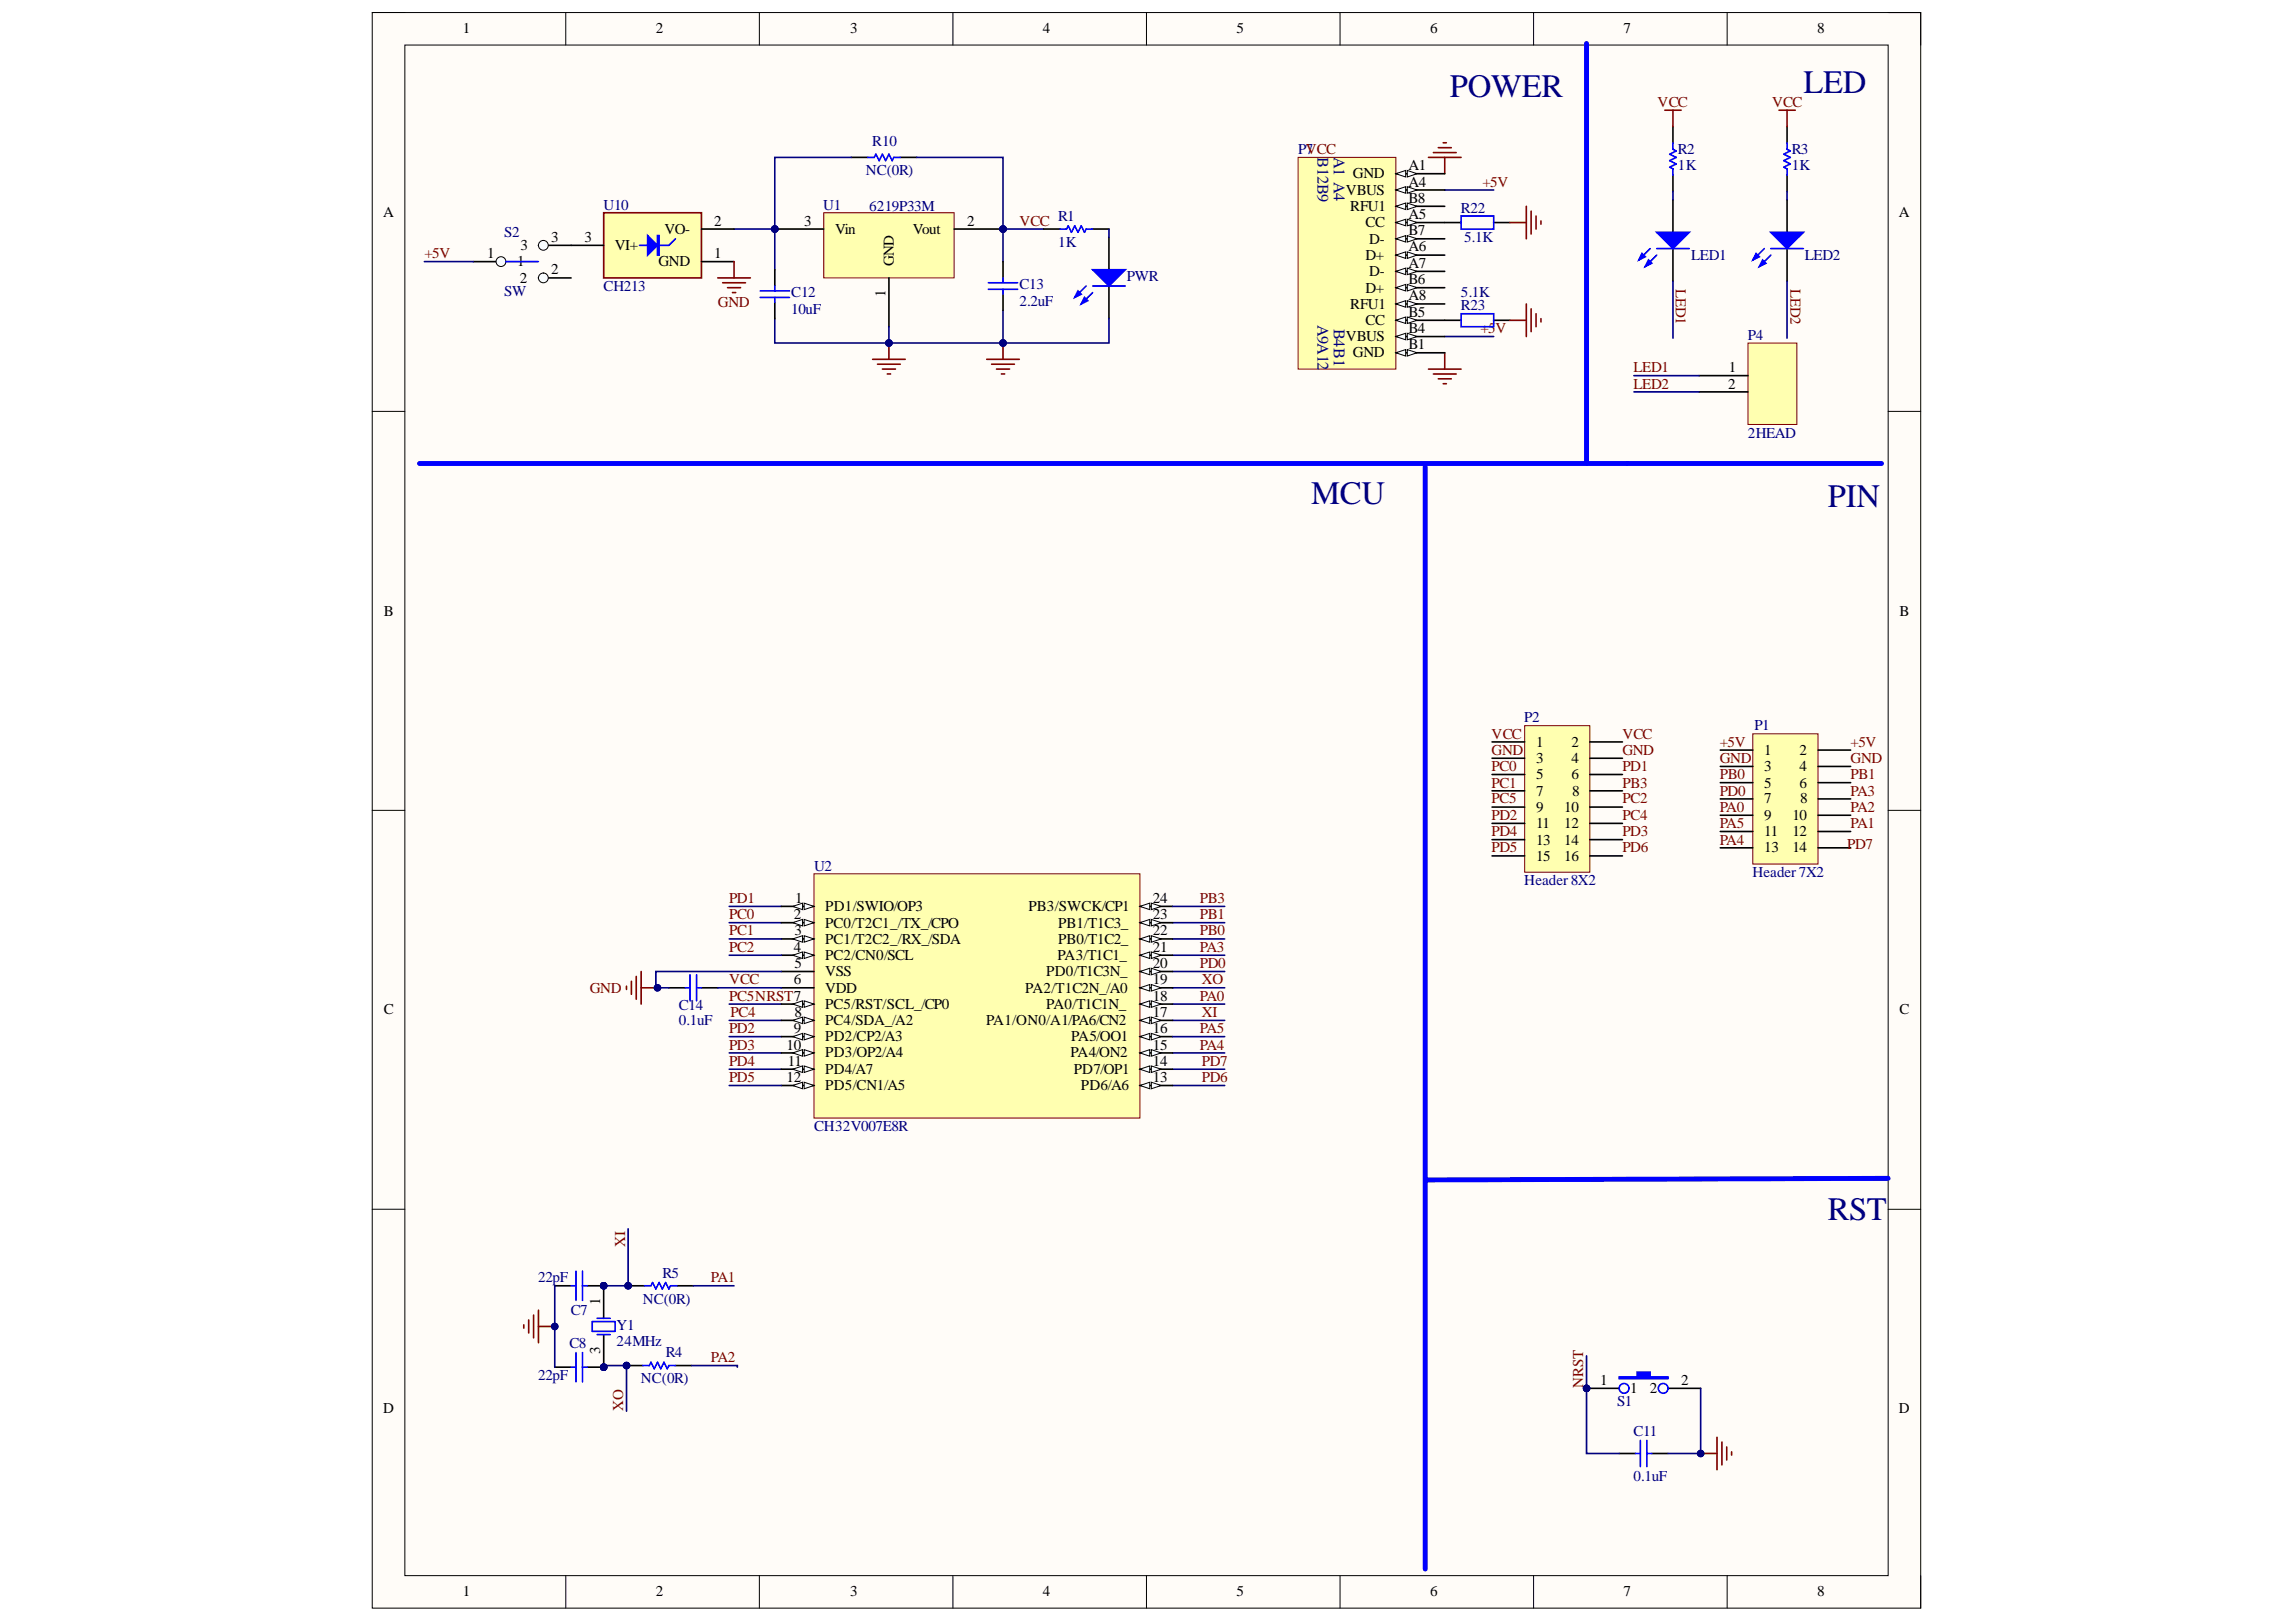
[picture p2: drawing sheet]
<svg xmlns="http://www.w3.org/2000/svg" width="297mm" height="210mm" viewBox="0 0 297 210" stroke-linecap="round" stroke-linejoin="round" font-family="sans-serif">
<defs><g id="words">
<g font-size="4.2" fill="#000080">
<text x="187.6" y="12.5">POWER</text>
<text x="233.3" y="12.1">LED</text>
<text x="169.6" y="65.2">MCU</text>
<text x="236.5" y="65.6">PIN</text>
<text x="236.5" y="157.9">RST</text>
</g>
<g font-size="2.1" fill="#000080">
<text x="170.5" y="20.4" transform="rotate(90 170.5 20.4)">B12B9</text>
<text x="172.6" y="20.4" transform="rotate(90 172.6 20.4)">A1 A4</text>
<text x="170.5" y="42.1" transform="rotate(90 170.5 42.1)">A9A12</text>
<text x="172.6" y="42.5" transform="rotate(90 172.6 42.5)">B4B1</text>
</g>
<g font-size="1.9">
<text x="59.9" y="4.3">1</text>
<text x="84.9" y="4.3">2</text>
<text x="110" y="4.3">3</text>
<text x="134.9" y="4.3">4</text>
<text x="160" y="4.3">5</text>
<text x="185" y="4.3">6</text>
<text x="210.1" y="4.3">7</text>
<text x="235.1" y="4.3">8</text>
<text x="175" y="23.1">GND</text>
<text x="182.2" y="22.1">A1</text>
<text x="49.6" y="28.1">A</text>
<text x="92.4" y="29.2">2</text>
<text x="104.1" y="29.2">3</text>
<text x="125.1" y="29.2">2</text>
<text x="174.1" y="25.2">VBUS</text>
<text x="174.7" y="27.3">RFU1</text>
<text x="176.6" y="29.4">CC</text>
<text x="182.2" y="26.3">B8</text>
<text x="182.2" y="24.2">A4</text>
<text x="182.2" y="28.4">A5</text>
<text x="245.7" y="28.1">A</text>
<text x="63" y="33.4">1</text>
<text x="66.9" y="34.5">1</text>
<text x="67.3" y="32.4">3</text>
<text x="71.3" y="31.3">3</text>
<text x="71.3" y="35.5">2</text>
<text x="75.6" y="31.3">3</text>
<text x="79.5" y="32.4">VI+</text>
<text x="85.2" y="34.5">GND</text>
<text x="86" y="30.3">VO-</text>
<text x="92.4" y="33.4">1</text>
<text x="108" y="30.3">Vin</text>
<text x="115.6" y="34.5" transform="rotate(-90 115.6 34.5)">GND</text>
<text x="118.1" y="30.3">Vout</text>
<text x="176.6" y="33.6">D+</text>
<text x="177.1" y="31.5">D-</text>
<text x="177.1" y="35.8">D-</text>
<text x="182.2" y="30.4">B7</text>
<text x="182.2" y="32.5">A6</text>
<text x="182.2" y="34.7">A7</text>
<text x="67.3" y="36.6">2</text>
<text x="114.5" y="38.4" transform="rotate(-90 114.5 38.4)">1</text>
<text x="174.7" y="40">RFU1</text>
<text x="176.6" y="37.9">D+</text>
<text x="182.2" y="41">B5</text>
<text x="182.2" y="36.8">B6</text>
<text x="182.2" y="38.9">A8</text>
<text x="174.1" y="44.1">VBUS</text>
<text x="175" y="46.2">GND</text>
<text x="176.6" y="42.1">CC</text>
<text x="182.2" y="45.2">B1</text>
<text x="182.2" y="43.1">B4</text>
<text x="223.6" y="50.3">2</text>
<text x="223.7" y="48.2">1</text>
<text x="49.7" y="79.7">B</text>
<text x="245.8" y="79.7">B</text>
<text x="198.7" y="96.6">1</text>
<text x="198.7" y="98.7">3</text>
<text x="198.7" y="100.8">5</text>
<text x="203.3" y="96.6">2</text>
<text x="203.3" y="98.7">4</text>
<text x="203.3" y="100.8">6</text>
<text x="228.2" y="97.7">1</text>
<text x="228.2" y="99.8">3</text>
<text x="228.2" y="101.9">5</text>
<text x="232.8" y="97.7">2</text>
<text x="232.8" y="99.8">4</text>
<text x="232.8" y="101.9">6</text>
<text x="198.7" y="103">7</text>
<text x="198.7" y="105.1">9</text>
<text x="198.7" y="107.2">11</text>
<text x="202.4" y="105.1">10</text>
<text x="202.4" y="107.2">12</text>
<text x="203.4" y="103">8</text>
<text x="228.2" y="104">7</text>
<text x="228.2" y="106.1">9</text>
<text x="231.9" y="106.1">10</text>
<text x="232.9" y="104">8</text>
<text x="198.7" y="109.3">13</text>
<text x="198.7" y="111.4">15</text>
<text x="202.4" y="109.3">14</text>
<text x="202.4" y="111.4">16</text>
<text x="228.2" y="108.2">11</text>
<text x="228.2" y="110.3">13</text>
<text x="231.9" y="108.2">12</text>
<text x="231.9" y="110.3">14</text>
<text x="102.7" y="118.9">2</text>
<text x="102.9" y="116.8">1</text>
<text x="106.8" y="117.9">PD1/SWIO/OP3</text>
<text x="133.1" y="117.9">PB3/SWCK/CP1</text>
<text x="149.1" y="118.9">23</text>
<text x="149.1" y="116.8">24</text>
<text x="102.7" y="123.2">4</text>
<text x="102.8" y="121">3</text>
<text x="102.8" y="125.3">5</text>
<text x="106.8" y="124.3">PC2/CN0/SCL</text>
<text x="106.8" y="120">PC0/T2C1_/TX_/CPO</text>
<text x="106.8" y="122.1">PC1/T2C2_/RX_/SDA</text>
<text x="136.8" y="124.3">PA3/T1C1_</text>
<text x="136.9" y="122.1">PB0/T1C2_</text>
<text x="136.9" y="120">PB1/T1C3_</text>
<text x="149.1" y="121">22</text>
<text x="149.1" y="125.3">20</text>
<text x="149.1" y="123.2">21</text>
<text x="49.7" y="131.3">C</text>
<text x="102.7" y="127.4">6</text>
<text x="102.8" y="131.6">8</text>
<text x="106.8" y="128.5">VDD</text>
<text x="106.8" y="130.6">PC5/RST/SCL_/CP0</text>
<text x="106.8" y="126.4">VSS</text>
<text x="132.6" y="128.5">PA2/T1C2N_/A0</text>
<text x="135.4" y="130.6">PA0/T1C1N_</text>
<text x="135.4" y="126.4">PD0/T1C3N_</text>
<text x="149.1" y="129.5">18</text>
<text x="149.1" y="127.4">19</text>
<text x="149.1" y="131.6">17</text>
<text x="245.8" y="131.3">C</text>
<text x="101.8" y="135.8">10</text>
<text x="101.9" y="137.9">11</text>
<text x="102.7" y="133.7">9</text>
<text x="106.8" y="132.6">PC4/SDA_/A2</text>
<text x="106.8" y="134.7">PD2/CP2/A3</text>
<text x="106.8" y="136.8">PD3/OP2/A4</text>
<text x="127.6" y="132.6">PA1/ON0/A1/PA6/CN2</text>
<text x="138.5" y="136.8">PA4/ON2</text>
<text x="138.6" y="134.7">PA5/OO1</text>
<text x="149.1" y="135.8">15</text>
<text x="149.1" y="137.9">14</text>
<text x="149.1" y="133.7">16</text>
<text x="101.8" y="140.1">12</text>
<text x="106.8" y="141.1">PD5/CN1/A5</text>
<text x="106.8" y="139">PD4/A7</text>
<text x="138.9" y="139">PD7/OP1</text>
<text x="139.8" y="141.1">PD6/A6</text>
<text x="149.1" y="140.1">13</text>
<text x="77.7" y="168.9" transform="rotate(-90 77.7 168.9)">1</text>
<text x="77.7" y="175.2" transform="rotate(-90 77.7 175.2)">3</text>
<text x="207" y="179.2">1</text>
<text x="217.5" y="179.2">2</text>
<text x="49.6" y="182.9">D</text>
<text x="210.9" y="180.3">1</text>
<text x="213.4" y="180.3">2</text>
<text x="245.7" y="182.9">D</text>
<text x="59.9" y="206.6">1</text>
<text x="84.9" y="206.6">2</text>
<text x="110" y="206.6">3</text>
<text x="134.9" y="206.6">4</text>
<text x="160" y="206.6">5</text>
<text x="185" y="206.6">6</text>
<text x="210.1" y="206.6">7</text>
<text x="235.1" y="206.6">8</text>
</g>
<g font-size="1.9" fill="#800000">
<text x="214.5" y="13.9">VCC</text>
<text x="229.3" y="13.9">VCC</text>
<text x="131.9" y="29.2">VCC</text>
<text x="191.8" y="24.2">+5V</text>
<text x="54.9" y="33.4">+5V</text>
<text x="92.9" y="39.7">GND</text>
<text x="216.8" y="37.4" transform="rotate(90 216.8 37.4)">LED1</text>
<text x="231.6" y="37.4" transform="rotate(90 231.6 37.4)">LED2</text>
<text x="191.5" y="43.1">+5V</text>
<text x="211.3" y="48.2">LED1</text>
<text x="211.3" y="50.3">LED2</text>
<text x="193" y="95.6">VCC</text>
<text x="209.9" y="95.6">VCC</text>
<text x="193" y="97.7">GND</text>
<text x="193" y="99.8">PC0</text>
<text x="193" y="101.9">PC1</text>
<text x="209.9" y="97.7">GND</text>
<text x="209.9" y="99.8">PD1</text>
<text x="209.9" y="101.9">PB3</text>
<text x="222.5" y="98.7">GND</text>
<text x="222.5" y="96.6">+5V</text>
<text x="222.5" y="100.8">PB0</text>
<text x="239.4" y="98.7">GND</text>
<text x="239.4" y="96.6">+5V</text>
<text x="239.4" y="100.8">PB1</text>
<text x="193" y="104">PC5</text>
<text x="193" y="106.1">PD2</text>
<text x="209.9" y="106.1">PC4</text>
<text x="209.9" y="104">PC2</text>
<text x="222.5" y="103">PD0</text>
<text x="222.5" y="105.1">PA0</text>
<text x="222.5" y="107.2">PA5</text>
<text x="239.4" y="103">PA3</text>
<text x="239.4" y="107.2">PA1</text>
<text x="239.4" y="105.1">PA2</text>
<text x="193" y="108.2">PD4</text>
<text x="193" y="110.3">PD5</text>
<text x="209.9" y="108.2">PD3</text>
<text x="209.9" y="110.3">PD6</text>
<text x="222.5" y="109.3">PA4</text>
<text x="239" y="109.9">PD7</text>
<text x="94.3" y="116.8">PD1</text>
<text x="94.3" y="118.9">PC0</text>
<text x="155.2" y="118.9">PB1</text>
<text x="155.2" y="116.8">PB3</text>
<text x="94.3" y="123.2">PC2</text>
<text x="94.3" y="121">PC1</text>
<text x="155.2" y="121">PB0</text>
<text x="155.2" y="123.2">PA3</text>
<text x="155.2" y="125.3">PD0</text>
<text x="76.3" y="128.5">GND</text>
<text x="94.3" y="129.5">PC5NRST7</text>
<text x="94.3" y="127.4">VCC</text>
<text x="94.5" y="131.6">PC4</text>
<text x="155.2" y="129.5">PA0</text>
<text x="155.5" y="131.6">XI</text>
<text x="155.5" y="127.4">XO</text>
<text x="94.3" y="137.9">PD4</text>
<text x="94.3" y="133.7">PD2</text>
<text x="94.3" y="135.8">PD3</text>
<text x="155.2" y="135.8">PA4</text>
<text x="155.2" y="133.7">PA5</text>
<text x="155.5" y="137.9">PD7</text>
<text x="94.3" y="140.1">PD5</text>
<text x="155.5" y="140.1">PD6</text>
<text x="80.9" y="161.4" transform="rotate(-90 80.9 161.4)">XI</text>
<text x="92" y="165.9">PA1</text>
<text x="92" y="176.2">PA2</text>
<text x="204.8" y="179.6" transform="rotate(-90 204.8 179.6)">NRST</text>
<text x="80.6" y="182.6" transform="rotate(-90 80.6 182.6)">XO</text>
</g>
<g font-size="1.9" fill="#000080">
<text x="112" y="22.7">NC(0R)</text>
<text x="112.9" y="18.8">R10</text>
<text x="167.9" y="19.9">PVCC</text>
<text x="168.9" y="19.9">7</text>
<text x="217.1" y="22.1">1K</text>
<text x="217.1" y="19.9">R2</text>
<text x="231.8" y="22.1">1K</text>
<text x="231.8" y="19.9">R3</text>
<text x="78.1" y="27.1">U10</text>
<text x="106.5" y="27.1">U1</text>
<text x="112.4" y="27.3">6219P33M</text>
<text x="136.9" y="28.6">R1</text>
<text x="189" y="27.6">R22</text>
<text x="65.2" y="30.7">S2</text>
<text x="136.9" y="31.9">1K</text>
<text x="189.4" y="31.3">5.1K</text>
<text x="218.8" y="33.6">LED1</text>
<text x="233.5" y="33.6">LED2</text>
<text x="65.2" y="38.3">SW</text>
<text x="78.1" y="37.6">CH213</text>
<text x="102.4" y="38.5">C12</text>
<text x="102.4" y="40.6">10uF</text>
<text x="131.9" y="37.4">C13</text>
<text x="131.9" y="39.6">2.2uF</text>
<text x="145.8" y="36.3">PWR</text>
<text x="189" y="40.1">R23</text>
<text x="189" y="38.5">5.1K</text>
<text x="226.1" y="44">P4</text>
<text x="226.1" y="56.6">2HEAD</text>
<text x="197.2" y="93.5">P2</text>
<text x="227" y="94.5">P1</text>
<text x="105.3" y="112.7">U2</text>
<text x="226.7" y="113.5">Header 7X2</text>
<text x="197.2" y="114.5">Header 8X2</text>
<text x="87.8" y="130.8">C14</text>
<text x="87.8" y="132.6">0.1uF</text>
<text x="105.3" y="146.3">CH32V007E8R</text>
<text x="69.6" y="165.9">22pF</text>
<text x="85.7" y="165.3">R5</text>
<text x="73.9" y="170.2">C7</text>
<text x="79.8" y="172.1">Y1</text>
<text x="83.2" y="168.7">NC(0R)</text>
<text x="69.6" y="178.6">22pF</text>
<text x="73.7" y="174.4">C8</text>
<text x="79.8" y="174.2">24MHz</text>
<text x="82.9" y="179">NC(0R)</text>
<text x="86.1" y="175.6">R4</text>
<text x="209.2" y="182">S1</text>
<text x="211.3" y="185.8">C11</text>
<text x="211.3" y="191.6">0.1uF</text>
</g>
</g></defs>
<path d="M48.2 1.6h200.3v206.5h-200.3z" fill-rule="evenodd" fill="#fffcf8"/>
<path d="M48.2 1.6h200.3v206.5h-200.3z" fill="none" stroke="#000" stroke-width=".13"/>
<path d="M52.4 5.8h191.9v198.1h-191.9z" fill-rule="evenodd" fill="#fffcf8"/>
<g fill="none" stroke="#000" stroke-width=".13">
<path d="M48.2 1.6h4.2M52.4 5.8h191.9v198.1h-191.9zM73.2 1.6v4.2M98.2 1.6v4.2M123.3 1.6v4.2M148.3 1.6v4.2M173.4 1.6v4.2M198.4 1.6v4.2M223.4 1.6v4.2M244.3 1.6h4.2v4.2M48.2 53.2h4.2M244.3 53.2h4.2"/>
<path d="M48.2 104.9h4.2M244.3 104.9h4.2M48.2 156.5h4.2M244.3 156.5h4.2M73.2 203.9v4.2M98.2 203.9v4.2M123.3 203.9v4.2M148.3 203.9v4.2M173.4 203.9v4.2M198.4 203.9v4.2M223.4 203.9v4.2M248.5 203.9v4.2"/>
</g>
<path d="M112.9 46.5h4.2M113.5 47.1h3M114.2 47.8h1.6M114.8 48.4h.4M115 44.4v2.1" fill="none" stroke="#800000" stroke-width=".21"/>
<circle cx="115" cy="44.4" r=".42" fill="#000080"/>
<circle cx="115" cy="44.4" r=".42" fill="none" stroke="#000080" stroke-width=".13"/>
<path d="M127.7 46.5h4.2M128.3 47.1h2.9M128.9 47.8h1.7M129.6 48.4h.4M129.8 44.4v2.1" fill="none" stroke="#800000" stroke-width=".21"/>
<circle cx="129.8" cy="44.4" r=".42" fill="#000080"/>
<circle cx="129.8" cy="44.4" r=".42" fill="none" stroke="#000080" stroke-width=".13"/>
<path d="M135 29.6h-5.2v4.3" fill="none" stroke="#000080" stroke-width=".21"/>
<circle cx="129.8" cy="29.6" r=".42" fill="#000080"/>
<circle cx="129.8" cy="29.6" r=".42" fill="none" stroke="#000080" stroke-width=".13"/>
<path d="M143.5 30.7v4.2M143.5 37v4.2" fill="none" stroke="#000" stroke-width=".21"/>
<path d="M141.4 34.9h4.2l-2.1 2.1z" fill="#00f"/>
<path d="M140.5 37l-1.5 1.5M141.4 34.9h4.2l-2.1 2.1zM141.4 37.9l-1.5 1.4" fill="none" stroke="#00f" stroke-width=".21"/>
<path d="M140.3 38.5l.4 .4-.8 .4z" fill="#00f"/>
<path d="M140.3 38.5l.4 .4-.8 .4z" fill="none" stroke="#00f" stroke-width=".21"/>
<path d="M139.5 37.6l.4 .5-.9 .4z" fill="#00f"/>
<path d="M137.1 29.6h.9l.2-.4 .4 .9 .4-.9 .5 .9 .4-.9 .4 .9 .2-.5h.9M139.5 37.6l.4 .5-.9 .4zM141.4 37h4.2" fill="none" stroke="#00f" stroke-width=".21"/>
<path d="M135 29.6h2.1M141.4 29.6h2.1" fill="none" stroke="#000" stroke-width=".21"/>
<path d="M100.2 41.2v3.2h43.3v-3.2" fill="none" stroke="#000080" stroke-width=".21"/>
<circle cx="115" cy="44.4" r=".42" fill="#000080"/>
<circle cx="115" cy="44.4" r=".42" fill="none" stroke="#000080" stroke-width=".13"/>
<circle cx="129.8" cy="44.4" r=".42" fill="#000080"/>
<circle cx="129.8" cy="44.4" r=".42" fill="none" stroke="#000080" stroke-width=".13"/>
<path d="M143.5 29.6v1.1" fill="none" stroke="#000080" stroke-width=".21"/>
<path d="M61.2 33.9h4.2" fill="none" stroke="#000" stroke-width=".21"/>
<circle cx="64.8" cy="33.9" r=".63" fill="#f8fcff"/>
<circle cx="64.8" cy="33.9" r=".63" fill="none" stroke="#000" stroke-width=".13"/>
<path d="M69.7 31.7h4.2" fill="none" stroke="#000" stroke-width=".21"/>
<circle cx="70.3" cy="31.7" r=".63" fill="#f8fcff"/>
<circle cx="70.3" cy="31.7" r=".63" fill="none" stroke="#000" stroke-width=".13"/>
<path d="M69.7 36h4.2" fill="none" stroke="#000" stroke-width=".21"/>
<circle cx="70.3" cy="36" r=".63" fill="#f8fcff"/>
<circle cx="70.3" cy="36" r=".63" fill="none" stroke="#000" stroke-width=".13"/>
<path d="M65.4 33.9h4.3" fill="none" stroke="#00f" stroke-width=".21"/>
<path d="M54.9 33.9h6.3M95 29.6h5.2v5.3" fill="none" stroke="#000080" stroke-width=".21"/>
<circle cx="100.2" cy="29.6" r=".42" fill="#000080"/>
<circle cx="100.2" cy="29.6" r=".42" fill="none" stroke="#000080" stroke-width=".13"/>
<path d="M129.8 40.2v4.2" fill="none" stroke="#000080" stroke-width=".21"/>
<circle cx="129.8" cy="44.4" r=".42" fill="#000080"/>
<circle cx="129.8" cy="44.4" r=".42" fill="none" stroke="#000080" stroke-width=".13"/>
<path d="M216.4 25.9v4.2M216.4 32.2v4.2" fill="none" stroke="#000" stroke-width=".21"/>
<path d="M214.3 30.1h4.2l-2.1 2.1z" fill="#00f"/>
<path d="M213.5 32.2l-1.5 1.4M214.3 30.1h4.2l-2.1 2.1zM214.3 33l-1.5 1.5" fill="none" stroke="#00f" stroke-width=".21"/>
<path d="M213.3 33.6l.4 .5-.9 .4z" fill="#00f"/>
<path d="M213.3 33.6l.4 .5-.9 .4z" fill="none" stroke="#00f" stroke-width=".21"/>
<path d="M212.4 32.8l.4 .4-.8 .4z" fill="#00f"/>
<path d="M216.4 18.5v.8l.5 .2-.9 .5 .9 .4-.9 .4 .9 .4-.9 .4 .4 .2v.9M212.4 32.8l.4 .4-.8 .4zM214.3 32.2h4.2" fill="none" stroke="#00f" stroke-width=".21"/>
<path d="M216.4 16.4v2.1M216.4 22.7v2.1M231.2 25.9v4.2M231.2 32.2v4.2" fill="none" stroke="#000" stroke-width=".21"/>
<path d="M229.1 30.1h4.2l-2.1 2.1z" fill="#00f"/>
<path d="M228.2 32.2l-1.4 1.4M229.1 30.1h4.2l-2.1 2.1zM229.1 33l-1.5 1.5" fill="none" stroke="#00f" stroke-width=".21"/>
<path d="M228 33.6l.5 .5-.9 .4z" fill="#00f"/>
<path d="M228 33.6l.5 .5-.9 .4z" fill="none" stroke="#00f" stroke-width=".21"/>
<path d="M227.2 32.8l.4 .4-.8 .4z" fill="#00f"/>
<path d="M231.2 18.5v.8l.4 .2-.8 .5 .8 .4-.8 .4 .8 .4-.8 .4 .4 .2v.9M227.2 32.8l.4 .4-.8 .4zM229.1 32.2h4.2" fill="none" stroke="#00f" stroke-width=".21"/>
<path d="M231.2 16.4v2.1M231.2 22.7v2.1" fill="none" stroke="#000" stroke-width=".21"/>
<path d="M216.4 24.8v1.1M216.4 36.4v7.4M231.2 24.8v1.1M231.2 36.4v7.4" fill="none" stroke="#000080" stroke-width=".21"/>
<path d="M226.1 44.4h6.4v10.5h-6.4z" fill-rule="evenodd" fill="#ffffb0"/>
<path d="M226.1 44.4h6.4v10.5h-6.4z" fill="none" stroke="#800000" stroke-width=".13"/>
<path d="M100.2 34.9v2.1M100.2 39.1v2.1M129.8 33.9v2.1M129.8 38.1v2.1M219.8 48.6h6.3M219.8 50.7h6.3" fill="none" stroke="#000" stroke-width=".21"/>
<path d="M211.4 48.6h8.4M211.4 50.7h8.4" fill="none" stroke="#000080" stroke-width=".21"/>
<path d="M98.3 38.5h3.8M98.3 37.6h3.8M100.2 37v.6M100.2 38.5v.6M127.9 36.6h3.8M127.9 37.4h3.8M129.8 36v.6M129.8 37.4v.7" fill="none" stroke="#00f" stroke-width=".21"/>
<path d="M215.4 14.3h2.1M216.4 14.3v2.1M230.1 14.3h2.2M231.2 14.3v2.1" fill="none" stroke="#800000" stroke-width=".21"/>
<circle cx="100.2" cy="29.6" r=".42" fill="#000080"/>
<circle cx="100.2" cy="29.6" r=".42" fill="none" stroke="#000080" stroke-width=".13"/>
<circle cx="129.8" cy="29.6" r=".42" fill="#000080"/>
<circle cx="129.8" cy="29.6" r=".42" fill="none" stroke="#000080" stroke-width=".13"/>
<path d="M106.6 27.5h16.8v8.5h-16.8z" fill-rule="evenodd" fill="#ffffb0"/>
<path d="M106.6 27.5h16.8v8.5h-16.8z" fill="none" stroke="#800000" stroke-width=".13"/>
<path d="M100.2 29.6h6.4" fill="none" stroke="#000" stroke-width=".21"/>
<circle cx="100.2" cy="29.6" r=".42" fill="#000080"/>
<circle cx="100.2" cy="29.6" r=".42" fill="none" stroke="#000080" stroke-width=".13"/>
<path d="M115 36v6.3M123.4 29.6h6.4" fill="none" stroke="#000" stroke-width=".21"/>
<circle cx="129.8" cy="29.6" r=".42" fill="#000080"/>
<circle cx="129.8" cy="29.6" r=".42" fill="none" stroke="#000080" stroke-width=".13"/>
<path d="M115 42.3v2.1" fill="none" stroke="#000080" stroke-width=".21"/>
<circle cx="115" cy="44.4" r=".42" fill="#000080"/>
<circle cx="115" cy="44.4" r=".42" fill="none" stroke="#000080" stroke-width=".13"/>
<path d="M110.2 20.4h2.1M116.5 20.4h2.1" fill="none" stroke="#000" stroke-width=".21"/>
<path d="M112.3 20.4h.8l.2-.4 .4 .8 .5-.8 .4 .8 .4-.8 .4 .8 .2-.4h.9" fill="none" stroke="#00f" stroke-width=".21"/>
<path d="M110.2 20.4h-10v9.2" fill="none" stroke="#000080" stroke-width=".21"/>
<circle cx="100.2" cy="29.6" r=".42" fill="#000080"/>
<circle cx="100.2" cy="29.6" r=".42" fill="none" stroke="#000080" stroke-width=".13"/>
<path d="M118.6 20.4h11.2v9.2" fill="none" stroke="#000080" stroke-width=".21"/>
<circle cx="129.8" cy="29.6" r=".42" fill="#000080"/>
<circle cx="129.8" cy="29.6" r=".42" fill="none" stroke="#000080" stroke-width=".13"/>
<path d="M185.4 19.7h3M186.1 19.1h1.7M186.7 18.5h.4M184.8 20.4h4.2M186.9 20.4v2.1M184.8 47.8h4.2M185.4 48.4h3M186.1 49h1.7M186.7 49.7h.4M186.9 45.7v2.1" fill="none" stroke="#800000" stroke-width=".21"/>
<path d="M186.9 24.6h6.3M186.9 43.6h6.3" fill="none" stroke="#000080" stroke-width=".21"/>
<path d="M167.9 20.4h12.7v27.4h-12.7z" fill-rule="evenodd" fill="#ffffb0"/>
<path d="M167.9 20.4h12.7v27.4h-12.7z" fill="none" stroke="#800000" stroke-width=".13"/>
<path d="M180.6 45.7h6.3" fill="none" stroke="#000" stroke-width=".21"/>
<path d="M180.6 45.7l1.3-.5v.9z" fill="#f8fcff"/>
<path d="M180.6 45.7l1.3-.5v.9z" fill="none" stroke="#000" stroke-width=".13"/>
<path d="M182.1 45.2l1.2 .5-1.2 .4z" fill="#f8fcff"/>
<path d="M182.1 45.2l1.2 .5-1.2 .4z" fill="none" stroke="#000" stroke-width=".13"/>
<path d="M180.6 43.6h6.3" fill="none" stroke="#000" stroke-width=".21"/>
<path d="M180.6 43.6l1.3-.5v.9z" fill="#f8fcff"/>
<path d="M180.6 43.6l1.3-.5v.9z" fill="none" stroke="#000" stroke-width=".13"/>
<path d="M182.1 43.1l1.2 .5-1.2 .4z" fill="#f8fcff"/>
<path d="M182.1 43.1l1.2 .5-1.2 .4z" fill="none" stroke="#000" stroke-width=".13"/>
<path d="M180.6 41.4h6.3" fill="none" stroke="#000" stroke-width=".21"/>
<path d="M180.6 41.4l1.3-.4v.9z" fill="#f8fcff"/>
<path d="M180.6 41.4l1.3-.4v.9z" fill="none" stroke="#000" stroke-width=".13"/>
<path d="M182.1 41l1.2 .4-1.2 .5z" fill="#f8fcff"/>
<path d="M182.1 41l1.2 .4-1.2 .5z" fill="none" stroke="#000" stroke-width=".13"/>
<path d="M180.6 37.2h6.3" fill="none" stroke="#000" stroke-width=".21"/>
<path d="M180.6 37.2l1.3-.4v.9z" fill="#f8fcff"/>
<path d="M180.6 37.2l1.3-.4v.9z" fill="none" stroke="#000" stroke-width=".13"/>
<path d="M182.1 36.8l1.2 .4-1.2 .5z" fill="#f8fcff"/>
<path d="M182.1 36.8l1.2 .4-1.2 .5z" fill="none" stroke="#000" stroke-width=".13"/>
<path d="M180.6 30.9h6.3" fill="none" stroke="#000" stroke-width=".21"/>
<path d="M180.6 30.9l1.3-.4v.8z" fill="#f8fcff"/>
<path d="M180.6 30.9l1.3-.4v.8z" fill="none" stroke="#000" stroke-width=".13"/>
<path d="M182.1 30.5l1.2 .4-1.2 .4z" fill="#f8fcff"/>
<path d="M182.1 30.5l1.2 .4-1.2 .4z" fill="none" stroke="#000" stroke-width=".13"/>
<path d="M180.6 26.7h6.3" fill="none" stroke="#000" stroke-width=".21"/>
<path d="M180.6 26.7l1.3-.4v.8z" fill="#f8fcff"/>
<path d="M180.6 26.7l1.3-.4v.8z" fill="none" stroke="#000" stroke-width=".13"/>
<path d="M182.1 26.3l1.2 .4-1.2 .4z" fill="#f8fcff"/>
<path d="M182.1 26.3l1.2 .4-1.2 .4z" fill="none" stroke="#000" stroke-width=".13"/>
<path d="M180.6 22.5h6.3" fill="none" stroke="#000" stroke-width=".21"/>
<path d="M180.6 22.5l1.3-.4v.8z" fill="#f8fcff"/>
<path d="M180.6 22.5l1.3-.4v.8z" fill="none" stroke="#000" stroke-width=".13"/>
<path d="M182.1 22.1l1.2 .4-1.2 .4z" fill="#f8fcff"/>
<path d="M182.1 22.1l1.2 .4-1.2 .4z" fill="none" stroke="#000" stroke-width=".13"/>
<path d="M180.6 24.6h6.3" fill="none" stroke="#000" stroke-width=".21"/>
<path d="M180.6 24.6l1.3-.4v.8z" fill="#f8fcff"/>
<path d="M180.6 24.6l1.3-.4v.8z" fill="none" stroke="#000" stroke-width=".13"/>
<path d="M182.1 24.2l1.2 .4-1.2 .4z" fill="#f8fcff"/>
<path d="M182.1 24.2l1.2 .4-1.2 .4z" fill="none" stroke="#000" stroke-width=".13"/>
<path d="M180.6 28.8h6.3" fill="none" stroke="#000" stroke-width=".21"/>
<path d="M180.6 28.8l1.3-.4v.8z" fill="#f8fcff"/>
<path d="M180.6 28.8l1.3-.4v.8z" fill="none" stroke="#000" stroke-width=".13"/>
<path d="M182.1 28.4l1.2 .4-1.2 .4z" fill="#f8fcff"/>
<path d="M182.1 28.4l1.2 .4-1.2 .4z" fill="none" stroke="#000" stroke-width=".13"/>
<path d="M180.6 33h6.3" fill="none" stroke="#000" stroke-width=".21"/>
<path d="M180.6 33l1.3-.4v.8z" fill="#f8fcff"/>
<path d="M180.6 33l1.3-.4v.8z" fill="none" stroke="#000" stroke-width=".13"/>
<path d="M182.1 32.6l1.2 .4-1.2 .4z" fill="#f8fcff"/>
<path d="M182.1 32.6l1.2 .4-1.2 .4z" fill="none" stroke="#000" stroke-width=".13"/>
<path d="M180.6 35.1h6.3" fill="none" stroke="#000" stroke-width=".21"/>
<path d="M180.6 35.1l1.3-.4v.8z" fill="#f8fcff"/>
<path d="M180.6 35.1l1.3-.4v.8z" fill="none" stroke="#000" stroke-width=".13"/>
<path d="M182.1 34.7l1.2 .4-1.2 .4z" fill="#f8fcff"/>
<path d="M182.1 34.7l1.2 .4-1.2 .4z" fill="none" stroke="#000" stroke-width=".13"/>
<path d="M180.6 39.3h6.3" fill="none" stroke="#000" stroke-width=".21"/>
<path d="M180.6 39.3l1.3-.4v.9z" fill="#f8fcff"/>
<path d="M180.6 39.3l1.3-.4v.9z" fill="none" stroke="#000" stroke-width=".13"/>
<path d="M182.1 38.9l1.2 .4-1.2 .5z" fill="#f8fcff"/>
<path d="M182.1 38.9l1.2 .4-1.2 .5z" fill="none" stroke="#000" stroke-width=".13"/>
<path d="M205.3 5.6v54.4M54.3 60h189.1M184.4 60.4v142.7" fill="none" stroke="#00f" stroke-width=".63"/>
<path d="M186.9 28.8h2.1M193.2 28.8h2.1M186.9 41.4h2.1M193.2 41.4h2.1" fill="none" stroke="#000" stroke-width=".21"/>
<path d="M189 28h4.2v1.6h-4.2zM189 40.6h4.2v1.7h-4.2z" fill="none" stroke="#00f" stroke-width=".21"/>
<path d="M195.3 28.8h2.2M197.5 26.7v4.2M197.5 39.3v4.3M198.1 27.3v3M198.1 40v2.9M198.7 28v1.6M199.4 28.6v.4M195.3 41.4h2.2M198.7 40.6v1.7M199.4 41.2v.5" fill="none" stroke="#800000" stroke-width=".21"/>
<circle cx="78.1" cy="166.4" r=".42" fill="#000080"/>
<circle cx="78.1" cy="166.4" r=".42" fill="none" stroke="#000080" stroke-width=".13"/>
<circle cx="78.1" cy="176.9" r=".42" fill="#000080"/>
<circle cx="78.1" cy="176.9" r=".42" fill="none" stroke="#000080" stroke-width=".13"/>
<path d="M78.1 166.4v4.2" fill="none" stroke="#000" stroke-width=".21"/>
<circle cx="78.1" cy="166.4" r=".42" fill="#000080"/>
<circle cx="78.1" cy="166.4" r=".42" fill="none" stroke="#000080" stroke-width=".13"/>
<path d="M78.1 172.7v4.2" fill="none" stroke="#000" stroke-width=".21"/>
<circle cx="78.1" cy="176.9" r=".42" fill="#000080"/>
<circle cx="78.1" cy="176.9" r=".42" fill="none" stroke="#000080" stroke-width=".13"/>
<path d="M76.6 171h3v1.3h-3zM77.3 172.7h1.6M77.3 170.6h1.6" fill="none" stroke="#00f" stroke-width=".21"/>
<path d="M67.8 171.4v.5M68.4 170.8v1.7M69 170.2v2.9M69.7 171.7h2.1M69.7 169.6v4.2" fill="none" stroke="#800000" stroke-width=".21"/>
<circle cx="71.8" cy="171.7" r=".42" fill="#000080"/>
<circle cx="71.8" cy="171.7" r=".42" fill="none" stroke="#000080" stroke-width=".13"/>
<circle cx="78.1" cy="176.9" r=".42" fill="#000080"/>
<circle cx="78.1" cy="176.9" r=".42" fill="none" stroke="#000080" stroke-width=".13"/>
<path d="M71.8 176.9h2.1M76 176.9h2.1" fill="none" stroke="#000" stroke-width=".21"/>
<circle cx="78.1" cy="176.9" r=".42" fill="#000080"/>
<circle cx="78.1" cy="176.9" r=".42" fill="none" stroke="#000080" stroke-width=".13"/>
<path d="M73.9 176.9h.6M74.5 175v3.8M75.4 176.9h.6M75.4 175v3.8" fill="none" stroke="#00f" stroke-width=".21"/>
<circle cx="78.1" cy="166.4" r=".42" fill="#000080"/>
<circle cx="78.1" cy="166.4" r=".42" fill="none" stroke="#000080" stroke-width=".13"/>
<path d="M71.8 166.4h2.1M76 166.4h2.1" fill="none" stroke="#000" stroke-width=".21"/>
<circle cx="78.1" cy="166.4" r=".42" fill="#000080"/>
<circle cx="78.1" cy="166.4" r=".42" fill="none" stroke="#000080" stroke-width=".13"/>
<path d="M73.9 166.4h.6M74.5 164.5v3.8M75.4 166.4h.6M75.4 164.5v3.8" fill="none" stroke="#00f" stroke-width=".21"/>
<path d="M71.8 166.4v10.5" fill="none" stroke="#000080" stroke-width=".21"/>
<circle cx="71.8" cy="171.7" r=".42" fill="#000080"/>
<circle cx="71.8" cy="171.7" r=".42" fill="none" stroke="#000080" stroke-width=".13"/>
<circle cx="81.1" cy="176.7" r=".42" fill="#000080"/>
<circle cx="81.1" cy="176.7" r=".42" fill="none" stroke="#000080" stroke-width=".13"/>
<path d="M81.1 176.7h2.1M87.4 176.7h2.1" fill="none" stroke="#000" stroke-width=".21"/>
<circle cx="81.1" cy="176.7" r=".42" fill="#000080"/>
<circle cx="81.1" cy="176.7" r=".42" fill="none" stroke="#000080" stroke-width=".13"/>
<path d="M83.2 176.7h.8l.2-.4 .4 .8 .5-.8 .4 .8 .4-.8 .4 .8 .2-.4h.9" fill="none" stroke="#00f" stroke-width=".21"/>
<circle cx="81.3" cy="166.4" r=".42" fill="#000080"/>
<circle cx="81.3" cy="166.4" r=".42" fill="none" stroke="#000080" stroke-width=".13"/>
<path d="M81.3 166.4h2.1M87.6 166.4h2.1" fill="none" stroke="#000" stroke-width=".21"/>
<circle cx="81.3" cy="166.4" r=".42" fill="#000080"/>
<circle cx="81.3" cy="166.4" r=".42" fill="none" stroke="#000080" stroke-width=".13"/>
<path d="M83.4 166.4h.8l.2-.4 .4 .8 .5-.8 .4 .8 .4-.8 .4 .8 .2-.4h.9" fill="none" stroke="#00f" stroke-width=".21"/>
<path d="M81.3 159v7.4h-3.2" fill="none" stroke="#000080" stroke-width=".21"/>
<circle cx="78.1" cy="166.4" r=".42" fill="#000080"/>
<circle cx="78.1" cy="166.4" r=".42" fill="none" stroke="#000080" stroke-width=".13"/>
<circle cx="81.3" cy="166.4" r=".42" fill="#000080"/>
<circle cx="81.3" cy="166.4" r=".42" fill="none" stroke="#000080" stroke-width=".13"/>
<path d="M78.1 176.9v-.2h3v5.9" fill="none" stroke="#000080" stroke-width=".21"/>
<circle cx="78.1" cy="176.9" r=".42" fill="#000080"/>
<circle cx="78.1" cy="176.9" r=".42" fill="none" stroke="#000080" stroke-width=".13"/>
<circle cx="81.1" cy="176.7" r=".42" fill="#000080"/>
<circle cx="81.1" cy="176.7" r=".42" fill="none" stroke="#000080" stroke-width=".13"/>
<g fill="none" stroke="#000080" stroke-width=".21">
<path d="M94.3 117.3h6.8M94.3 119.4h6.8M151.7 119.4h6.7M94.3 138.4h6.8M94.3 129.9h6.8M94.3 132h6.8M94.3 134.2h6.8M94.3 136.3h6.8M151.7 138.4h6.7M151.7 129.9h6.7M151.7 132h6.7M151.7 136.3h6.7"/>
<path d="M151.7 121.5h6.7M151.7 123.6h6.7M151.7 125.7h6.7M151.7 127.8h6.7M151.7 140.5h6.7M89.5 176.7h5.9v.2M89.7 166.4h5.3"/>
</g>
<path d="M81.1 127.6v.4M81.7 127v1.7M82.3 126.4v2.9M82.9 125.7v4.2M82.9 127.8h2.2" fill="none" stroke="#800000" stroke-width=".21"/>
<circle cx="85.1" cy="127.8" r=".42" fill="#000080"/>
<circle cx="85.1" cy="127.8" r=".42" fill="none" stroke="#000080" stroke-width=".13"/>
<path d="M86.5 127.8h2.1M90.8 127.8h2.1" fill="none" stroke="#000" stroke-width=".21"/>
<path d="M88.6 127.8h.7M89.3 126.1v3.4M90.1 126.1v3.4M90.1 127.8h.7" fill="none" stroke="#00f" stroke-width=".21"/>
<path d="M197.3 93.9h8.4v19h-8.4z" fill-rule="evenodd" fill="#ffffb0"/>
<path d="M197.3 93.9h8.4v19h-8.4z" fill="none" stroke="#800000" stroke-width=".13"/>
<g fill="none" stroke="#000" stroke-width=".21">
<path d="M193 96h4.3M193 98.1h4.3M205.7 96h4.2M205.7 98.1h4.2M193 100.2h4.3M193 102.3h4.3M193 104.4h4.3M193 106.6h4.3M193 108.7h4.3M193 110.8h4.3M205.7 100.2h4.2M205.7 102.3h4.2"/>
<path d="M205.7 104.4h4.2M205.7 106.6h4.2M205.7 108.7h4.2M205.7 110.8h4.2"/>
</g>
<path d="M226.8 95h8.4v16.8h-8.4z" fill-rule="evenodd" fill="#ffffb0"/>
<path d="M226.8 95h8.4v16.8h-8.4z" fill="none" stroke="#800000" stroke-width=".13"/>
<g fill="none" stroke="#000" stroke-width=".21">
<path d="M222.6 97.1h4.2M222.6 99.2h4.2M235.2 97.1h4.2M235.2 99.2h4.2M222.6 101.3h4.2M222.6 103.4h4.2M222.6 105.5h4.2M222.6 107.6h4.2M222.6 109.7h4.2M235.2 101.3h4.2M235.2 103.4h4.2M235.2 105.5h4.2"/>
<path d="M235.2 107.6h4.2M235.2 109.7h4.2M209.5 188.1h2.1M213.7 188.1h2.1"/>
</g>
<path d="M211.6 188.1h.6M212.2 186.4v3.4M213.1 186.4v3.4M213.1 188.1h.6" fill="none" stroke="#00f" stroke-width=".21"/>
<circle cx="205.3" cy="179.7" r=".42" fill="#000080"/>
<circle cx="205.3" cy="179.7" r=".42" fill="none" stroke="#000080" stroke-width=".13"/>
<path d="M205.3 179.7h4.2" fill="none" stroke="#000" stroke-width=".21"/>
<circle cx="205.3" cy="179.7" r=".42" fill="#000080"/>
<circle cx="205.3" cy="179.7" r=".42" fill="none" stroke="#000080" stroke-width=".13"/>
<path d="M215.8 179.7h4.2" fill="none" stroke="#000" stroke-width=".21"/>
<path d="M209.5 178.2h2.3v-.6h1.7v.6h2.3v.2h-6.3z" fill-rule="evenodd" fill="#00f"/>
<g fill="none" stroke="#00f" stroke-width=".21">
<path d="M209.5 178.2h2.3v-.6h1.7v.6h2.3v.2h-6.3z"/>
<circle cx="210.1" cy="179.7" r=".63"/>
<circle cx="215.2" cy="179.7" r=".63"/>
</g>
<path d="M205.3 175.5v12.6h4.2" fill="none" stroke="#000080" stroke-width=".21"/>
<circle cx="205.3" cy="179.7" r=".42" fill="#000080"/>
<circle cx="205.3" cy="179.7" r=".42" fill="none" stroke="#000080" stroke-width=".13"/>
<path d="M220 179.7v8.4h-4.2" fill="none" stroke="#000080" stroke-width=".21"/>
<circle cx="220" cy="188.1" r=".42" fill="#000080"/>
<circle cx="220" cy="188.1" r=".42" fill="none" stroke="#000080" stroke-width=".13"/>
<path d="M220 188.1h2.1M222.1 186v4.2M222.8 186.6v3M223.4 187.3v1.6M224 187.9v.4" fill="none" stroke="#800000" stroke-width=".21"/>
<circle cx="220" cy="188.1" r=".42" fill="#000080"/>
<circle cx="220" cy="188.1" r=".42" fill="none" stroke="#000080" stroke-width=".13"/>
<circle cx="205.3" cy="179.7" r=".42" fill="#000080"/>
<circle cx="205.3" cy="179.7" r=".42" fill="none" stroke="#000080" stroke-width=".13"/>
<path d="M244.3 152.5l-59.7 .2" fill="none" stroke="#00f" stroke-width=".63"/>
<path d="M105.3 113.1h42.2v31.6h-42.2z" fill-rule="evenodd" fill="#ffffb0"/>
<path d="M105.3 113.1h42.2v31.6h-42.2z" fill="none" stroke="#800000" stroke-width=".13"/>
<path d="M147.5 121.5h4.2" fill="none" stroke="#000" stroke-width=".21"/>
<path d="M147.5 121.5l1.2-.4v.8z" fill="#f8fcff"/>
<path d="M147.5 121.5l1.2-.4v.8z" fill="none" stroke="#000" stroke-width=".13"/>
<path d="M149 121.1l1.2 .4-1.2 .4z" fill="#f8fcff"/>
<path d="M149 121.1l1.2 .4-1.2 .4z" fill="none" stroke="#000" stroke-width=".13"/>
<path d="M147.5 119.4h4.2" fill="none" stroke="#000" stroke-width=".21"/>
<path d="M147.5 119.4l1.2-.4v.8z" fill="#f8fcff"/>
<path d="M147.5 119.4l1.2-.4v.8z" fill="none" stroke="#000" stroke-width=".13"/>
<path d="M149 119l1.2 .4-1.2 .4z" fill="#f8fcff"/>
<path d="M149 119l1.2 .4-1.2 .4z" fill="none" stroke="#000" stroke-width=".13"/>
<path d="M101.1 117.3h4.2" fill="none" stroke="#000" stroke-width=".21"/>
<path d="M104 116.9l1.3 .4-1.3 .4z" fill="#f8fcff"/>
<path d="M104 116.9l1.3 .4-1.3 .4z" fill="none" stroke="#000" stroke-width=".13"/>
<path d="M102.6 117.3l1.2-.4v.8z" fill="#f8fcff"/>
<path d="M102.6 117.3l1.2-.4v.8z" fill="none" stroke="#000" stroke-width=".13"/>
<path d="M147.5 129.9h4.2" fill="none" stroke="#000" stroke-width=".21"/>
<path d="M147.5 129.9l1.2-.4v.9z" fill="#f8fcff"/>
<path d="M147.5 129.9l1.2-.4v.9z" fill="none" stroke="#000" stroke-width=".13"/>
<path d="M149 129.5l1.2 .4-1.2 .5z" fill="#f8fcff"/>
<path d="M149 129.5l1.2 .4-1.2 .5z" fill="none" stroke="#000" stroke-width=".13"/>
<path d="M101.1 123.6h4.2" fill="none" stroke="#000" stroke-width=".21"/>
<path d="M104 123.2l1.3 .4-1.3 .4z" fill="#f8fcff"/>
<path d="M104 123.2l1.3 .4-1.3 .4z" fill="none" stroke="#000" stroke-width=".13"/>
<path d="M102.6 123.6l1.2-.4v.8z" fill="#f8fcff"/>
<path d="M102.6 123.6l1.2-.4v.8z" fill="none" stroke="#000" stroke-width=".13"/>
<path d="M101.1 127.8h4.2M101.1 129.9h4.2" fill="none" stroke="#000" stroke-width=".21"/>
<path d="M104 129.5l1.3 .4-1.3 .5z" fill="#f8fcff"/>
<path d="M104 129.5l1.3 .4-1.3 .5z" fill="none" stroke="#000" stroke-width=".13"/>
<path d="M102.6 129.9l1.2-.4v.9z" fill="#f8fcff"/>
<path d="M102.6 129.9l1.2-.4v.9z" fill="none" stroke="#000" stroke-width=".13"/>
<path d="M101.1 132h4.2" fill="none" stroke="#000" stroke-width=".21"/>
<path d="M104 131.6l1.3 .4-1.3 .5z" fill="#f8fcff"/>
<path d="M104 131.6l1.3 .4-1.3 .5z" fill="none" stroke="#000" stroke-width=".13"/>
<path d="M102.6 132l1.2-.4v.9z" fill="#f8fcff"/>
<path d="M102.6 132l1.2-.4v.9z" fill="none" stroke="#000" stroke-width=".13"/>
<path d="M101.1 134.2h4.2" fill="none" stroke="#000" stroke-width=".21"/>
<path d="M104 133.7l1.3 .5-1.3 .4z" fill="#f8fcff"/>
<path d="M104 133.7l1.3 .5-1.3 .4z" fill="none" stroke="#000" stroke-width=".13"/>
<path d="M102.6 134.2l1.2-.5v.9z" fill="#f8fcff"/>
<path d="M102.6 134.2l1.2-.5v.9z" fill="none" stroke="#000" stroke-width=".13"/>
<path d="M147.5 140.5h4.2" fill="none" stroke="#000" stroke-width=".21"/>
<path d="M147.5 140.5l1.2-.4v.8z" fill="#f8fcff"/>
<path d="M147.5 140.5l1.2-.4v.8z" fill="none" stroke="#000" stroke-width=".13"/>
<path d="M149 140.1l1.2 .4-1.2 .4z" fill="#f8fcff"/>
<path d="M149 140.1l1.2 .4-1.2 .4z" fill="none" stroke="#000" stroke-width=".13"/>
<path d="M147.5 136.3h4.2" fill="none" stroke="#000" stroke-width=".21"/>
<path d="M147.5 136.3l1.2-.5v.9z" fill="#f8fcff"/>
<path d="M147.5 136.3l1.2-.5v.9z" fill="none" stroke="#000" stroke-width=".13"/>
<path d="M149 135.8l1.2 .5-1.2 .4z" fill="#f8fcff"/>
<path d="M149 135.8l1.2 .5-1.2 .4z" fill="none" stroke="#000" stroke-width=".13"/>
<path d="M147.5 127.8h4.2" fill="none" stroke="#000" stroke-width=".21"/>
<path d="M147.5 127.8l1.2-.4v.9z" fill="#f8fcff"/>
<path d="M147.5 127.8l1.2-.4v.9z" fill="none" stroke="#000" stroke-width=".13"/>
<path d="M149 127.4l1.2 .4-1.2 .5z" fill="#f8fcff"/>
<path d="M149 127.4l1.2 .4-1.2 .5z" fill="none" stroke="#000" stroke-width=".13"/>
<path d="M147.5 125.7h4.2" fill="none" stroke="#000" stroke-width=".21"/>
<path d="M147.5 125.7l1.2-.4v.8z" fill="#f8fcff"/>
<path d="M147.5 125.7l1.2-.4v.8z" fill="none" stroke="#000" stroke-width=".13"/>
<path d="M149 125.3l1.2 .4-1.2 .4z" fill="#f8fcff"/>
<path d="M149 125.3l1.2 .4-1.2 .4z" fill="none" stroke="#000" stroke-width=".13"/>
<path d="M147.5 123.6h4.2" fill="none" stroke="#000" stroke-width=".21"/>
<path d="M147.5 123.6l1.2-.4v.8z" fill="#f8fcff"/>
<path d="M147.5 123.6l1.2-.4v.8z" fill="none" stroke="#000" stroke-width=".13"/>
<path d="M149 123.2l1.2 .4-1.2 .4z" fill="#f8fcff"/>
<path d="M149 123.2l1.2 .4-1.2 .4z" fill="none" stroke="#000" stroke-width=".13"/>
<path d="M101.1 140.5h4.2" fill="none" stroke="#000" stroke-width=".21"/>
<path d="M104 140.1l1.3 .4-1.3 .4z" fill="#f8fcff"/>
<path d="M104 140.1l1.3 .4-1.3 .4z" fill="none" stroke="#000" stroke-width=".13"/>
<path d="M102.6 140.5l1.2-.4v.8z" fill="#f8fcff"/>
<path d="M102.6 140.5l1.2-.4v.8z" fill="none" stroke="#000" stroke-width=".13"/>
<path d="M101.1 119.4h4.2" fill="none" stroke="#000" stroke-width=".21"/>
<path d="M104 119l1.3 .4-1.3 .4z" fill="#f8fcff"/>
<path d="M104 119l1.3 .4-1.3 .4z" fill="none" stroke="#000" stroke-width=".13"/>
<path d="M102.6 119.4l1.2-.4v.8z" fill="#f8fcff"/>
<path d="M102.6 119.4l1.2-.4v.8z" fill="none" stroke="#000" stroke-width=".13"/>
<path d="M101.1 121.5h4.2" fill="none" stroke="#000" stroke-width=".21"/>
<path d="M104 121.1l1.3 .4-1.3 .4z" fill="#f8fcff"/>
<path d="M104 121.1l1.3 .4-1.3 .4z" fill="none" stroke="#000" stroke-width=".13"/>
<path d="M102.6 121.5l1.2-.4v.8z" fill="#f8fcff"/>
<path d="M102.6 121.5l1.2-.4v.8z" fill="none" stroke="#000" stroke-width=".13"/>
<path d="M101.1 125.7h4.2M147.5 138.4h4.2" fill="none" stroke="#000" stroke-width=".21"/>
<path d="M147.5 138.4l1.2-.5v.9z" fill="#f8fcff"/>
<path d="M147.5 138.4l1.2-.5v.9z" fill="none" stroke="#000" stroke-width=".13"/>
<path d="M149 137.9l1.2 .5-1.2 .4z" fill="#f8fcff"/>
<path d="M149 137.9l1.2 .5-1.2 .4z" fill="none" stroke="#000" stroke-width=".13"/>
<path d="M101.1 136.3h4.2" fill="none" stroke="#000" stroke-width=".21"/>
<path d="M104 135.8l1.3 .5-1.3 .4z" fill="#f8fcff"/>
<path d="M104 135.8l1.3 .5-1.3 .4z" fill="none" stroke="#000" stroke-width=".13"/>
<path d="M102.6 136.3l1.2-.5v.9z" fill="#f8fcff"/>
<path d="M102.6 136.3l1.2-.5v.9z" fill="none" stroke="#000" stroke-width=".13"/>
<path d="M101.1 138.4h4.2" fill="none" stroke="#000" stroke-width=".21"/>
<path d="M104 137.9l1.3 .5-1.3 .4z" fill="#f8fcff"/>
<path d="M104 137.9l1.3 .5-1.3 .4z" fill="none" stroke="#000" stroke-width=".13"/>
<path d="M102.6 138.4l1.2-.5v.9z" fill="#f8fcff"/>
<path d="M102.6 138.4l1.2-.5v.9z" fill="none" stroke="#000" stroke-width=".13"/>
<path d="M147.5 134.2h4.2" fill="none" stroke="#000" stroke-width=".21"/>
<path d="M147.5 134.2l1.2-.5v.9z" fill="#f8fcff"/>
<path d="M147.5 134.2l1.2-.5v.9z" fill="none" stroke="#000" stroke-width=".13"/>
<path d="M149 133.7l1.2 .5-1.2 .4z" fill="#f8fcff"/>
<path d="M149 133.7l1.2 .5-1.2 .4z" fill="none" stroke="#000" stroke-width=".13"/>
<path d="M147.5 132h4.2" fill="none" stroke="#000" stroke-width=".21"/>
<path d="M147.5 132l1.2-.4v.9z" fill="#f8fcff"/>
<path d="M147.5 132l1.2-.4v.9z" fill="none" stroke="#000" stroke-width=".13"/>
<path d="M149 131.6l1.2 .4-1.2 .5z" fill="#f8fcff"/>
<path d="M149 131.6l1.2 .4-1.2 .5z" fill="none" stroke="#000" stroke-width=".13"/>
<path d="M147.5 117.3h4.2" fill="none" stroke="#000" stroke-width=".21"/>
<path d="M147.5 117.3l1.2-.4v.8z" fill="#f8fcff"/>
<path d="M147.5 117.3l1.2-.4v.8z" fill="none" stroke="#000" stroke-width=".13"/>
<path d="M149 116.9l1.2 .4-1.2 .4z" fill="#f8fcff"/>
<path d="M149 116.9l1.2 .4-1.2 .4z" fill="none" stroke="#000" stroke-width=".13"/>
<path d="M92.9 127.8h8.2M94.3 121.5h6.8M94.3 123.6h6.8M101.1 125.7h-16.3v2.1h1.7" fill="none" stroke="#000080" stroke-width=".21"/>
<circle cx="85.1" cy="127.8" r=".42" fill="#000080"/>
<circle cx="85.1" cy="127.8" r=".42" fill="none" stroke="#000080" stroke-width=".13"/>
<path d="M151.7 117.3h6.7M151.7 134.2h6.7M94.3 140.5h6.8" fill="none" stroke="#000080" stroke-width=".21"/>
<path d="M78.1 27.5h12.7v8.5h-12.7z" fill-rule="evenodd" fill="#ffffb0"/>
<path d="M78.1 27.5h12.7v8.5h-12.7z" fill="none" stroke="#800000" stroke-width=".21"/>
<path d="M73.9 31.7h4.2M90.8 29.6h4.2M90.8 33.9h4.2" fill="none" stroke="#000" stroke-width=".21"/>
<path d="M82.7 31.7h3.8M85.1 30.5h.2v2.5h-.2zM85.2 30.5v2.5" fill="none" stroke="#00f" stroke-width=".21"/>
<path d="M83.8 30.5l1.3 1.2-1.3 1.3z" fill="#00f"/>
<path d="M83.8 30.5l1.3 1.2-1.3 1.3zM87.4 30.9l-.9 .8" fill="none" stroke="#00f" stroke-width=".21"/>
<path d="M92.9 36h4.2M93.5 36.6h2.9M94.1 37.2h1.7M94.8 37.9h.4M95 33.9v2.1" fill="none" stroke="#800000" stroke-width=".21"/>
<use href="#words"/>
</svg>
